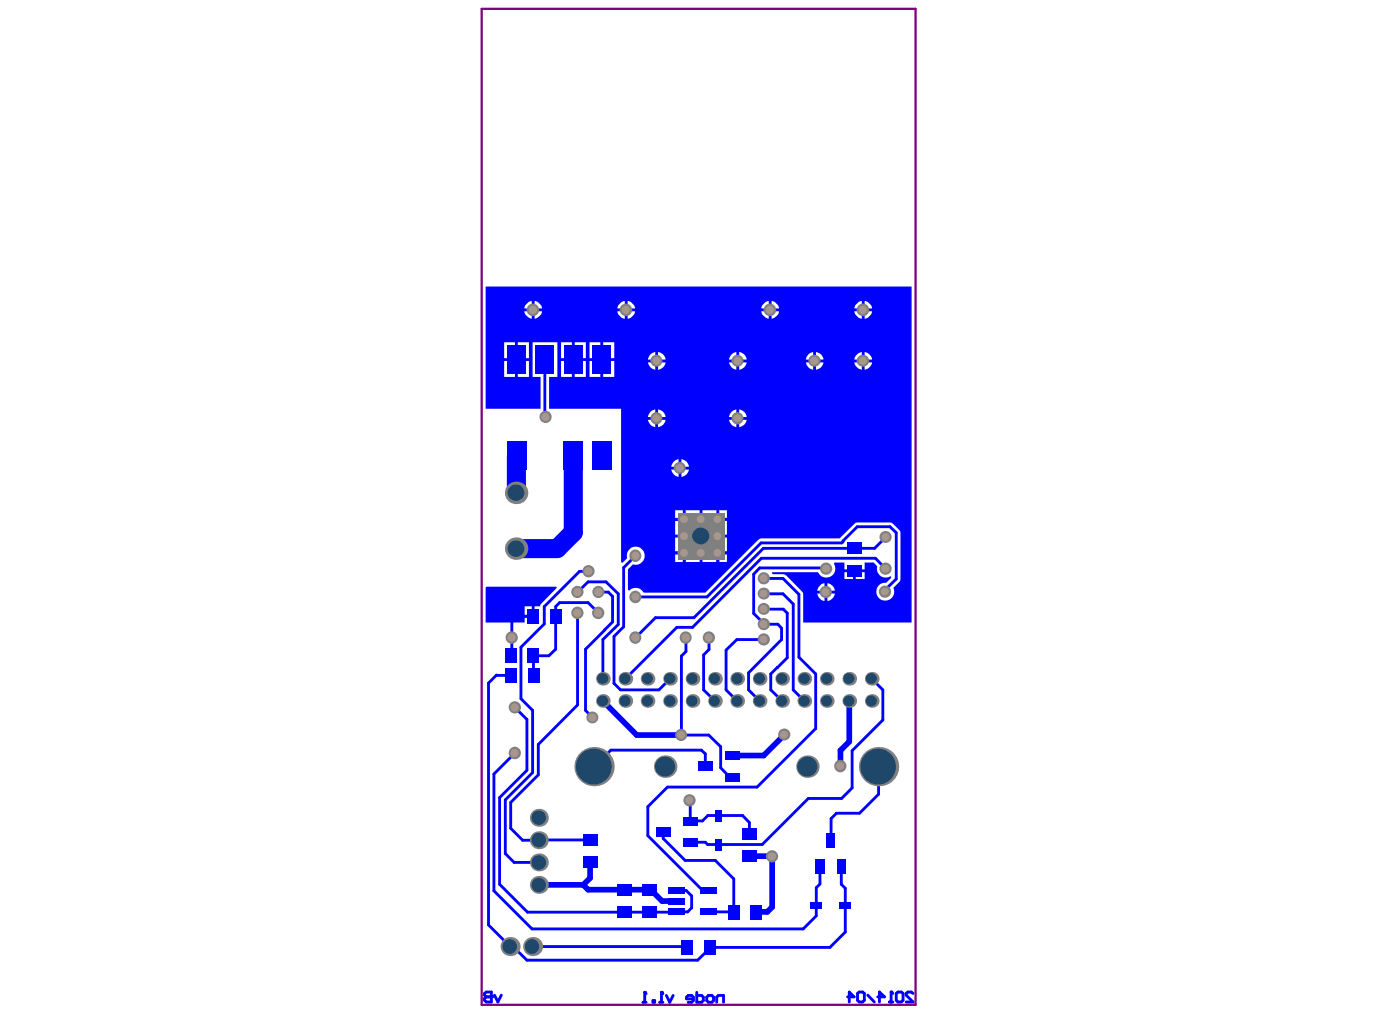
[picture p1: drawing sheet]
<svg xmlns="http://www.w3.org/2000/svg" width="281mm" height="204mm" viewBox="0 0 281 204" stroke-linecap="round" stroke-linejoin="round" font-family="sans-serif">
<g fill="#00f">
<path d="M97.4 117.8l.2-.2h14l.1 .3-3.1 3.1-.3 .6h-1.1v2h-.3v.2h-1.7v1h-7.8zM105.2 121.6v1.7h1.5v-1.7z"/>
<path d="M97.4 57.5h85.4v67.3h-21.7l-.1-6-3.3-3.4-.6-.3h-2.1l-.2-.3 .1-.1h9.2a1.8 1.8 0 0 0 2.5 .9 1.8 1.8 0 0 0 .7-2.5l.1-.3h2v1.4h4v-1.4h1.9l.6 .7a1.77 1.77 0 0 0 .7 2 1.77 1.77 0 0 0 2 0l.1 .4a2.88 2.88 0 0 1-2.1 1.2 1.81 1.81 0 0 0-.6 2.4 1.81 1.81 0 0 0 2.4 .7 1.81 1.81 0 0 0 .8-2.3l1.1-1.2 .3-.6v-9.6a3.7 3.7 0 0 0-2.1-1.7h-6.9l-3.2 3.1h-15.7l-.6 .3-10.6 10.6h-12.4a1.73 1.73 0 0 0-2.9-.4l-.3-.1v-4.1l1.1-1.1a1.8 1.8 0 0 0 2.3-1.5 1.8 1.8 0 0 0-2-2 1.8 1.8 0 0 0-1.5 2.3l-.9 .9-.3-.1v-30.7h-14.5v-6.4h1.7v-7h-5v7h1.6v6.4h-11zM154.8 60.4v1.4h1.5a1.86 1.86 0 0 0-1.5-1.4zM152.9 61.2l-.2 .6h1.5v-1.4a1.58 1.58 0 0 0-1.3 .8zM107.2 60.4v1.4h1.5a1.87 1.87 0 0 0-1.5-1.4zM105.3 61.2l-.1 .6h1.5v-1.4a1.58 1.58 0 0 0-1.4 .8zM173.4 60.4v1.4h1.5a1.86 1.86 0 0 0-1.5-1.4zM171.5 61.2l-.1 .6h1.5v-1.4a1.58 1.58 0 0 0-1.4 .8zM125.9 60.4v1.4h1.5a1.87 1.87 0 0 0-1.5-1.4zM124 61.2l-.2 .6h1.5v-1.4a1.58 1.58 0 0 0-1.3 .8zM154.8 62.4v1.5a1.87 1.87 0 0 0 1.5-1.5zM152.7 62.4a1.87 1.87 0 0 0 1.5 1.5v-1.5zM107.2 62.4v1.5a1.87 1.87 0 0 0 1.5-1.5zM105.2 62.4a1.87 1.87 0 0 0 1.5 1.5v-1.5zM173.4 62.4v1.5a1.87 1.87 0 0 0 1.5-1.5zM171.4 62.4a1.87 1.87 0 0 0 1.5 1.5v-1.5zM125.9 62.4v1.5a1.87 1.87 0 0 0 1.5-1.5zM123.8 62.4a1.87 1.87 0 0 0 1.5 1.5v-1.5zM121 68.6v3.2h2.2v-3.2zM118.2 68.6v3.2h2.2v-3.2zM115.3 68.6v3.2h2.2v-3.2zM112.5 68.6v3.2h2.2v-3.2zM103.9 68.6v3.2h2.2v-3.2zM101.1 68.6v3.2h2.2v-3.2zM173.4 70.6v1.5h1.5a1.84 1.84 0 0 0-1.5-1.5zM171.9 71.1l-.4 .4-.1 .6h1.5v-1.5zM163.7 70.6v1.5h1.5a1.68 1.68 0 0 0-1.5-1.5zM162.1 71.1l-.5 1h1.5v-1.5zM148.3 70.6v1.5h1.4a1.68 1.68 0 0 0-1.4-1.5zM146.7 71.1l-.5 1h1.5v-1.5zM132 70.6v1.5h1.5a1.68 1.68 0 0 0-1.5-1.5zM130.5 71.1l-.6 1h1.5v-1.5zM173.4 72.7v1.4a1.87 1.87 0 0 0 1.5-1.4zM171.4 72.7a1.87 1.87 0 0 0 1.5 1.4v-1.4zM163.7 72.7v1.4a1.69 1.69 0 0 0 1.5-1.4zM161.6 72.7l.1 .1a1.81 1.81 0 0 0 1.4 1.3v-1.4zM148.3 72.7v1.4a1.69 1.69 0 0 0 1.4-1.4zM146.2 72.7l.1 .1a1.81 1.81 0 0 0 1.4 1.3v-1.4zM132 72.7v1.4a1.69 1.69 0 0 0 1.5-1.4zM129.9 72.7l.1 .1a1.81 1.81 0 0 0 1.4 1.3v-1.4zM121 72.4v3.2h2.2v-3.2zM118.2 72.4v3.2h2.2v-3.2zM115.3 72.4v3.2h2.2v-3.2zM112.5 72.4v3.2h2.2v-3.2zM103.9 72.4v3.2h2.2v-3.2zM101.1 72.4v3.2h2.2v-3.2zM132 82.1v1.5h1.5a1.68 1.68 0 0 0-1.5-1.5zM130.5 82.6l-.6 1h1.5v-1.5zM148.3 82.1v1.5h1.4a1.68 1.68 0 0 0-1.4-1.5zM146.7 82.6l-.5 1h1.5v-1.5zM132 84.2v1.5a1.69 1.69 0 0 0 1.5-1.5zM129.9 84.2l.1 .2a1.81 1.81 0 0 0 1.4 1.3v-1.5zM148.3 84.2v1.5a1.69 1.69 0 0 0 1.4-1.5zM146.2 84.2l.1 .2a1.81 1.81 0 0 0 1.4 1.3v-1.5zM136.7 92v1.6h1.5a1.68 1.68 0 0 0-1.5-1.6zM135.1 92.6l-.5 1h1.5v-1.6zM136.7 94.2v1.4a1.69 1.69 0 0 0 1.5-1.4zM134.6 94.2l.1 .1a1.81 1.81 0 0 0 1.4 1.3v-1.4zM144.1 102.3l.2 .1v1.4h1.5v.2v-1.7zM135.4 102.3v1.7l.1-.2h1.5v-1.4l.1-.1zM135.4 104.2v3h4.9v-4.9h-2.9l.1 .1v1.7h-.3v.3h-1.7zM140.9 102.3v4.9h4.9v-3v.2h-1.8v-.3h-.3v-1.7l.2-.1zM140.9 107.8v4.9h3l-.2-.1v-1.7h.3v-.3h1.8v.1v-2.9zM144.3 111.1v1.5l-.2 .1h1.7v-1.7v.1zM135.4 107.8v2.9l.1-.1h1.7v.3h.3v1.7l-.1 .1h2.9v-4.9zM135.4 111v1.7h1.7l-.1-.1v-1.5h-1.5zM171.7 114.7v1.4h1.7v-1.4zM169.4 114.7v1.4h1.7v-1.4zM166 116.9v1.5h1.4a1.69 1.69 0 0 0-1.4-1.5zM164.4 117.5l-.5 .9h1.5v-1.5l-.6 .2zM166 119v1.5a1.69 1.69 0 0 0 1.4-1.5zM163.9 119a1.87 1.87 0 0 0 1.5 1.5v-1.5z"/>
</g>
<g fill="none" stroke="#00f" stroke-width=".57">
<path d="M120.1 118.7h1.9M99.6 135.4h.1M102.9 123.6l-.2 .2M112.3 120.8l-.8 .8M121.3 126.2v.1M123.2 137l1.3 1.3M137.6 127.8v2.8M142.2 127.8v2.4M122.5 150.4l-3.3 3.3M141.5 151.1v2.5M108.1 168.4v.1M119 168.4v.1"/>
<path d="M137.6 178.6l1.1 1M141.5 168.9l.4 .4h2.1M102.3 189.8h.6M106.8 189.8l.3 .2M135.7 182.8l-.1 .1M137.6 189.8l.2 .2M138.7 182l-.8 .8M142.3 190v.2"/>
</g>
<path d="M130.2 178.4h.3M132.8 180.7h2.9" fill="none" stroke="#00f" stroke-width="1.1"/>
<circle cx="147.6" cy="182.8" r=".29" fill="#00f"/>
<g fill="none" stroke="#00f" stroke-width=".57">
<path d="M109.3 72.1v11.3l.2 .2M115.8 118.7l2.2-2h3.6l2.4 2.4v6.1l-3.1 3v8.1M118.1 114.6h-1.9l-7 7v3.5l-4.7 4.7v10.3l2.3 2.3v12.5l-5.4 5.5v10.7l1.7 1.8h5M122 118.7l.9 .9v5.1l-1.6 1.5M127.5 111.4l-2.4 2.4v11.9l-1.9 1.9v9.4M144 104.1l2.8 .1v6.7h-2.8v2.3l-.1 .2h-6.5l-.2-.2v-2.3h-3.1v-6.7h3.2l3.3 3.3M153.2 116h3.9l3.1 3.2v12.6l3.4 3.3v11l-11.7 11.7h-18l-4 3.9v5.9l11.1 11M153.2 119.1h3.9l2 2v17.2l2.2 2.2M165.3 113.9h-12.9l-1.2 1.2v7.9l2 2.2h2.8l.8 .8v2.2l-6.7 6.7v3.4l2.3 2.2M177.5 118.7v-.4l2.3-2.2v-9.3l-1.3-1.2h-6.6l-2.8 2.9-.2 .4h-16.2l-10.9 10.8h-14.3M177.7 113.3v.7l-2.1-2.1h-22.9l-13.8 13.9h-3.1l-10.4 10.3M177.7 107.7l-2.3 2.2h-22.3l-13.9 13.9h-7.7l-4 4"/>
<path d="M99.6 135.4l-1.6 1.6v48.4l4.3 4.4M99.6 135.4h2.9M102.7 123.8v7.5l-.2 .2M102.9 123.6h4M111.5 121.6v8.6l-1.4 1.3h-3.1v3.9M112.3 120.8h5.7l2 2.1M115.8 122.9v18.4l-7.8 8v6.1l-5.6 5.5v5.2l2.4 2.4h3.3M121.3 126.3l-3.9 3.9v12.2l1.5 1.5M134.4 136.1l-2.2 2.2h-7.7M137.6 130.6l-.9 .9v15.8M142.2 130.2l-1.1 1.1v7l2.3 2.2M153.2 122v.1h3.9l.8 .8v9l-3.3 3.2v3.2l2.3 2.2"/>
<path d="M153.2 128.2h-5.4l-2.2 2.1v8l2.3 2.2M155.9 133.8h.1M161.8 135.6l-.5 .5M174.9 136.1l2.2 2.2v6.1l-6.2 6.1v7.5l-2.1 2.1h-6.7l-9.2 9.2h-8.9M103.3 141.9l2.4 2.3v10.2l-5.5 5.5v17.4l5.6 5.6h29.8M103.3 151l-4.2 4.2v23.4l7.6 7.6h54.4l2.6-2.6v-5.6l.8-.8v-3.4M122.5 150.4h18.2l.8 .7M136.7 147.4h5.5l2.4 2.3v4.2l1.3 1.4h.5l.5 .5M177 153.7h-.8v5.5l-3.8 3.9h-4.6l-1.1 1v4.2l-.1 .1M108.1 168.4h10.3M133 166.8v1.3l4.4 4.4h6.1l3.7 3.7v6.6h-5.2M135.7 178.6h1.9"/>
<path d="M138.4 160.5v4.1h2.5l1.1-1.1h6.9l1.4 1.4v2.3M138.4 168.9h3.1M138.7 179.6v2.4M150.3 171.7l.2 .1M154.9 171.7h.1M168.7 173.8v3.5l.8 .8v8.8l-3 3.1h-24.2M98.6 198.9v2h-1.1l-.3-.3v-.4l.3-.3h1.1M99.2 199.5l.7 1.4 .7-1.4M102.9 189.8l2.8 2.7h34.2l2.4-2.3M106.8 189.8h30.8M135.7 182.8h2.2M146.8 182.2h.2"/>
</g>
<path d="M120.9 140.5l6.8 6.9h9M157.3 147.3l-4.1 4.2h-6.3l.1-.1M170.3 140.5v8.2l-1.7 1.8v3.1M108.1 177.4h8.9M117 177.4l1 1h12.2M118.4 172.9v3.1l-1.4 1.4M130.5 178.4l2.3 2.3M150.3 171.7h4.6M154.9 171.7v10.2l-1 .9h-2.2" fill="none" stroke="#00f" stroke-width="1.1"/>
<path d="M103.6 91.4l-.1 7.4M115 91.4v15.3l-3.3 3.3h-8.2" fill="none" stroke="#00f" stroke-width="3.8"/>
<circle cx="98.6" cy="199.9" r=".29" fill="#00f"/>
<path d="M98.6 198.9h-1.1l-.3 .3v.3l.3 .4h1.1M178.7 198.9v2M179.8 199.2l.3-.3h.7l.3 .3v1.4l-.3 .3h-.7l-.3-.3zM183.1 199.2l-.3-.3h-.7l-.3 .3v.3l1.3 1.4h-1.3M178.4 200.9h.7" fill="none" stroke="#00f" stroke-width=".57"/>
<circle cx="178.7" cy="198.9" r=".29" fill="#00f"/>
<path d="M132.7 199v2M133.7 199.6l.6 1.4 .7-1.4M139.8 199v2h.9l.4-.4v-.7l-.4-.3h-.9M141.8 199.9l.3-.3h.7l.3 .3v.7l-.3 .4h-.7l-.3-.4zM170 199.9h1.3l-1-1v2M172 199.2l.3-.3h.7l.4 .3v1.4l-.4 .3h-.7l-.3-.3zM174.1 199.5l1.3 1.4M176.1 199.9h1.3l-1-1v2M178.7 198.9l.4 .3M132.3 201h.7M139.1 200.3h-1.4v-.4l.3-.3h.7l.4 .3v.7l-.4 .4h-.7M143.8 201v-1.1l.3-.3h1v1.4" fill="none" stroke="#00f" stroke-width=".57"/>
<circle cx="132.7" cy="199" r=".29" fill="#00f"/>
<path d="M129.3 199v2M132.7 199l.3 .2M129 201h.6M131 200.6h.3v.4h-.3z" fill="none" stroke="#00f" stroke-width=".57"/>
<circle cx="129.3" cy="199" r=".29" fill="#00f"/>
<path d="M129.3 199l.3 .2" fill="none" stroke="#00f" stroke-width=".57"/>
<circle cx="173.1" cy="72.3" r="1.23" fill="#808080"/>
<circle cx="173.1" cy="72.4" r=".77" fill="#a6968d"/>
<circle cx="163.4" cy="72.3" r="1.21" fill="#808080"/>
<circle cx="163.3" cy="72.3" r=".79" fill="#a6968d"/>
<circle cx="147.9" cy="72.3" r="1.2" fill="#808080"/>
<circle cx="147.9" cy="72.4" r=".77" fill="#a6968d"/>
<circle cx="147.9" cy="83.9" r="1.21" fill="#808080"/>
<circle cx="147.9" cy="83.8" r=".78" fill="#a6968d"/>
<circle cx="131.7" cy="72.3" r="1.2" fill="#808080"/>
<circle cx="131.7" cy="72.4" r=".77" fill="#a6968d"/>
<circle cx="131.6" cy="83.9" r="1.21" fill="#808080"/>
<circle cx="131.7" cy="83.8" r=".78" fill="#a6968d"/>
<circle cx="136.3" cy="93.8" r="1.2" fill="#808080"/>
<circle cx="136.3" cy="93.8" r=".79" fill="#a6968d"/>
<circle cx="177.6" cy="114" r="1.23" fill="#808080"/>
<circle cx="177.6" cy="114" r=".79" fill="#a6968d"/>
<circle cx="153.2" cy="122.1" r="1.21" fill="#808080"/>
<circle cx="153.1" cy="122.1" r=".77" fill="#a6968d"/>
<circle cx="153.2" cy="116" r="1.23" fill="#808080"/>
<circle cx="153.1" cy="116" r=".77" fill="#a6968d"/>
<circle cx="153.2" cy="119" r="1.21" fill="#808080"/>
<circle cx="153.1" cy="119" r=".77" fill="#a6968d"/>
<circle cx="157.3" cy="147.3" r="1.21" fill="#808080"/>
<circle cx="157.3" cy="147.3" r=".77" fill="#a6968d"/>
<circle cx="138.3" cy="160.5" r="1.23" fill="#808080"/>
<circle cx="138.3" cy="160.4" r=".76" fill="#a6968d"/>
<circle cx="165.6" cy="118.7" r="1.23" fill="#808080"/>
<circle cx="165.6" cy="118.7" r=".78" fill="#a6968d"/>
<circle cx="127.4" cy="119.7" r="1.23" fill="#808080"/>
<circle cx="127.5" cy="119.7" r=".77" fill="#a6968d"/>
<circle cx="120" cy="118.7" r="1.21" fill="#808080"/>
<circle cx="120" cy="118.7" r=".8" fill="#a6968d"/>
<circle cx="127.4" cy="111.4" r="1.23" fill="#808080"/>
<circle cx="127.4" cy="111.4" r=".78" fill="#a6968d"/>
<circle cx="127.4" cy="127.8" r="1.23" fill="#808080"/>
<circle cx="127.4" cy="127.8" r=".8" fill="#a6968d"/>
<circle cx="115.8" cy="118.7" r="1.23" fill="#808080"/>
<circle cx="115.8" cy="118.7" r=".8" fill="#a6968d"/>
<circle cx="109.4" cy="83.6" r="1.23" fill="#808080"/>
<circle cx="109.4" cy="83.6" r=".8" fill="#a6968d"/>
<circle cx="140.5" cy="104.1" r="1.24" fill="#808080"/>
<circle cx="140.6" cy="104.1" r=".79" fill="#a6968d"/>
<circle cx="137.2" cy="110.9" r="1.25" fill="#808080"/>
<circle cx="137.2" cy="110.9" r=".8" fill="#a6968d"/>
<circle cx="137.2" cy="104.1" r="1.25" fill="#808080"/>
<circle cx="137.2" cy="104.1" r=".79" fill="#a6968d"/>
<circle cx="137.2" cy="107.5" r="1.25" fill="#808080"/>
<circle cx="137.2" cy="107.5" r=".8" fill="#a6968d"/>
<circle cx="140.5" cy="110.9" r="1.24" fill="#808080"/>
<circle cx="140.6" cy="110.9" r=".8" fill="#a6968d"/>
<circle cx="143.9" cy="110.9" r="1.25" fill="#808080"/>
<circle cx="143.9" cy="110.9" r=".78" fill="#a6968d"/>
<circle cx="143.9" cy="107.5" r="1.25" fill="#808080"/>
<circle cx="143.9" cy="107.5" r=".78" fill="#a6968d"/>
<circle cx="143.9" cy="104.1" r="1.25" fill="#808080"/>
<circle cx="143.9" cy="104.1" r=".77" fill="#a6968d"/>
<circle cx="103.3" cy="151" r="1.24" fill="#808080"/>
<circle cx="103.2" cy="151" r=".78" fill="#a6968d"/>
<circle cx="103.3" cy="141.8" r="1.23" fill="#808080"/>
<circle cx="103.2" cy="141.9" r=".78" fill="#a6968d"/>
<circle cx="120" cy="122.9" r="1.24" fill="#808080"/>
<circle cx="120" cy="122.9" r=".8" fill="#a6968d"/>
<circle cx="118" cy="114.5" r="1.23" fill="#808080"/>
<circle cx="118" cy="114.5" r=".79" fill="#a6968d"/>
<circle cx="115.8" cy="122.9" r="1.24" fill="#808080"/>
<circle cx="115.8" cy="122.9" r=".8" fill="#a6968d"/>
<circle cx="153.2" cy="125.1" r="1.23" fill="#808080"/>
<circle cx="153.1" cy="125.2" r=".78" fill="#a6968d"/>
<circle cx="153.2" cy="128.2" r="1.23" fill="#808080"/>
<circle cx="153.2" cy="128.2" r=".76" fill="#a6968d"/>
<circle cx="137.5" cy="127.8" r="1.23" fill="#808080"/>
<circle cx="137.5" cy="127.8" r=".8" fill="#a6968d"/>
<circle cx="142.2" cy="127.8" r="1.24" fill="#808080"/>
<circle cx="142.1" cy="127.8" r=".78" fill="#a6968d"/>
<circle cx="177.6" cy="107.7" r="1.21" fill="#808080"/>
<circle cx="177.6" cy="107.7" r=".77" fill="#a6968d"/>
<circle cx="165.7" cy="114" r="1.23" fill="#808080"/>
<circle cx="165.7" cy="114" r=".79" fill="#a6968d"/>
<circle cx="177.5" cy="118.6" r="1.23" fill="#808080"/>
<circle cx="177.5" cy="118.6" r=".76" fill="#a6968d"/>
<circle cx="168.5" cy="153.6" r="1.24" fill="#808080"/>
<circle cx="168.5" cy="153.6" r=".79" fill="#a6968d"/>
<circle cx="102.6" cy="127.8" r="1.24" fill="#808080"/>
<circle cx="102.6" cy="127.8" r=".8" fill="#a6968d"/>
<circle cx="106.9" cy="62.1" r="1.25" fill="#808080"/>
<circle cx="106.9" cy="62.1" r=".8" fill="#a6968d"/>
<circle cx="125.6" cy="62.1" r="1.25" fill="#808080"/>
<circle cx="125.5" cy="62.1" r=".78" fill="#a6968d"/>
<circle cx="154.4" cy="62.1" r="1.25" fill="#808080"/>
<circle cx="154.4" cy="62.1" r=".8" fill="#a6968d"/>
<circle cx="173.1" cy="62.1" r="1.25" fill="#808080"/>
<circle cx="173" cy="62.1" r=".78" fill="#a6968d"/>
<circle cx="154.9" cy="171.7" r="1.23" fill="#808080"/>
<circle cx="154.8" cy="171.7" r=".79" fill="#a6968d"/>
<circle cx="118.8" cy="143.8" r="1.2" fill="#808080"/>
<circle cx="118.8" cy="143.9" r=".79" fill="#a6968d"/>
<circle cx="136.6" cy="147.4" r="1.21" fill="#808080"/>
<circle cx="136.6" cy="147.3" r=".79" fill="#a6968d"/>
<circle cx="102.3" cy="189.8" r="1.91" fill="#808080"/>
<circle cx="102.2" cy="189.8" r="1.47" fill="#1f4769"/>
<circle cx="106.8" cy="189.8" r="1.91" fill="#808080"/>
<circle cx="106.7" cy="189.8" r="1.46" fill="#1f4769"/>
<circle cx="120.9" cy="140.5" r="1.37" fill="#808080"/>
<circle cx="120.9" cy="140.5" r="1.11" fill="#1f4769"/>
<circle cx="120.9" cy="136.1" r="1.37" fill="#808080"/>
<circle cx="120.9" cy="136" r="1.11" fill="#1f4769"/>
<circle cx="125.4" cy="140.5" r="1.37" fill="#808080"/>
<circle cx="125.4" cy="140.5" r="1.1" fill="#1f4769"/>
<circle cx="125.4" cy="136.1" r="1.37" fill="#808080"/>
<circle cx="125.4" cy="136" r="1.1" fill="#1f4769"/>
<circle cx="129.9" cy="140.5" r="1.37" fill="#808080"/>
<circle cx="129.9" cy="140.5" r="1.1" fill="#1f4769"/>
<circle cx="129.9" cy="136.1" r="1.37" fill="#808080"/>
<circle cx="129.9" cy="136" r="1.1" fill="#1f4769"/>
<circle cx="134.4" cy="140.5" r="1.37" fill="#808080"/>
<circle cx="134.4" cy="140.5" r="1.11" fill="#1f4769"/>
<circle cx="134.4" cy="136.1" r="1.37" fill="#808080"/>
<circle cx="134.4" cy="136" r="1.11" fill="#1f4769"/>
<circle cx="138.9" cy="140.5" r="1.37" fill="#808080"/>
<circle cx="138.8" cy="140.5" r="1.1" fill="#1f4769"/>
<circle cx="138.9" cy="136.1" r="1.37" fill="#808080"/>
<circle cx="138.8" cy="136" r="1.1" fill="#1f4769"/>
<circle cx="143.4" cy="140.5" r="1.37" fill="#808080"/>
<circle cx="143.3" cy="140.5" r="1.08" fill="#1f4769"/>
<circle cx="143.4" cy="136.1" r="1.37" fill="#808080"/>
<circle cx="143.3" cy="136" r="1.08" fill="#1f4769"/>
<circle cx="147.9" cy="140.5" r="1.37" fill="#808080"/>
<circle cx="147.8" cy="140.5" r="1.1" fill="#1f4769"/>
<circle cx="147.9" cy="136.1" r="1.37" fill="#808080"/>
<circle cx="147.8" cy="136" r="1.1" fill="#1f4769"/>
<circle cx="152.4" cy="140.5" r="1.37" fill="#808080"/>
<circle cx="152.3" cy="140.5" r="1.11" fill="#1f4769"/>
<circle cx="152.4" cy="136.1" r="1.37" fill="#808080"/>
<circle cx="152.3" cy="136" r="1.11" fill="#1f4769"/>
<circle cx="156.9" cy="140.5" r="1.37" fill="#808080"/>
<circle cx="156.8" cy="140.5" r="1.1" fill="#1f4769"/>
<circle cx="156.9" cy="136.1" r="1.37" fill="#808080"/>
<circle cx="156.8" cy="136" r="1.1" fill="#1f4769"/>
<circle cx="161.3" cy="140.5" r="1.37" fill="#808080"/>
<circle cx="161.3" cy="140.5" r="1.1" fill="#1f4769"/>
<circle cx="161.3" cy="136.1" r="1.37" fill="#808080"/>
<circle cx="161.3" cy="136" r="1.1" fill="#1f4769"/>
<circle cx="165.8" cy="140.5" r="1.37" fill="#808080"/>
<circle cx="165.8" cy="140.5" r="1.1" fill="#1f4769"/>
<circle cx="165.8" cy="136.1" r="1.37" fill="#808080"/>
<circle cx="165.8" cy="136" r="1.1" fill="#1f4769"/>
<circle cx="170.3" cy="140.5" r="1.37" fill="#808080"/>
<circle cx="170.3" cy="140.5" r="1.1" fill="#1f4769"/>
<circle cx="170.3" cy="136.1" r="1.37" fill="#808080"/>
<circle cx="170.3" cy="136" r="1.1" fill="#1f4769"/>
<circle cx="174.9" cy="140.5" r="1.37" fill="#808080"/>
<circle cx="174.8" cy="140.5" r="1.1" fill="#1f4769"/>
<circle cx="174.9" cy="136.1" r="1.37" fill="#808080"/>
<circle cx="174.8" cy="136" r="1.1" fill="#1f4769"/>
<circle cx="108.1" cy="177.4" r="1.8" fill="#808080"/>
<circle cx="108.1" cy="177.4" r="1.45" fill="#1f4769"/>
<circle cx="108.1" cy="168.5" r="1.8" fill="#808080"/>
<circle cx="108.1" cy="168.4" r="1.45" fill="#1f4769"/>
<circle cx="108.1" cy="164" r="1.8" fill="#808080"/>
<circle cx="108.1" cy="163.9" r="1.45" fill="#1f4769"/>
<circle cx="103.5" cy="110" r="2.25" fill="#808080"/>
<circle cx="103.5" cy="110" r="1.67" fill="#1f4769"/>
<circle cx="103.5" cy="98.8" r="2.25" fill="#808080"/>
<circle cx="103.5" cy="98.8" r="1.67" fill="#1f4769"/>
<circle cx="133.4" cy="153.7" r="2.25" fill="#808080"/>
<circle cx="133.4" cy="153.7" r="2.01" fill="#1f4769"/>
<path d="M136 102.9h9.2v9.2h-9.2z" fill-rule="evenodd" fill="#808080"/>
<circle cx="140.6" cy="107.5" r="1.7" fill="#1f4769"/>
<circle cx="162" cy="153.7" r="2.25" fill="#808080"/>
<circle cx="161.9" cy="153.7" r="2.01" fill="#1f4769"/>
<circle cx="108.1" cy="172.9" r="1.8" fill="#808080"/>
<circle cx="108.1" cy="172.9" r="1.45" fill="#1f4769"/>
<circle cx="119.2" cy="153.7" r="3.9" fill="#808080"/>
<circle cx="119.1" cy="153.7" r="3.6" fill="#1f4769"/>
<circle cx="176.2" cy="153.7" r="3.9" fill="#808080"/>
<circle cx="176.1" cy="153.7" r="3.6" fill="#1f4769"/>
<g fill="#00f">
<path d="M137 163.7h2.9v1.8h-2.9z" fill-rule="evenodd"/>
<path d="M101.4 133.9h2.2v3h-2.2z" fill-rule="evenodd"/>
<path d="M101.4 130h2.2v3h-2.2z" fill-rule="evenodd"/>
<path d="M105.8 122.1h2.3v2.9h-2.3z" fill-rule="evenodd"/>
<path d="M105.9 133.9h2.2v3h-2.2z" fill-rule="evenodd"/>
<path d="M105.9 130h2.2v3h-2.2z" fill-rule="evenodd"/>
<path d="M110.3 122.1h2.2v2.9h-2.2z" fill-rule="evenodd"/>
<path d="M118.8 88.5h3.8v5.8h-3.8z" fill-rule="evenodd"/>
<path d="M118.8 69.2h3.8v5.8h-3.8z" fill-rule="evenodd"/>
<path d="M123.8 177.3h2.9v2.2h-2.9z" fill-rule="evenodd"/>
<path d="M123.8 181.8h3v2.2h-3z" fill-rule="evenodd"/>
<path d="M128.7 177.3h3v2.2h-3z" fill-rule="evenodd"/>
<path d="M128.7 181.8h3v2.2h-3z" fill-rule="evenodd"/>
<path d="M137 168h2.9v1.8h-2.9z" fill-rule="evenodd"/>
<path d="M143.4 162.4h1.3v2.2h-1.3z" fill-rule="evenodd"/>
<path d="M143.4 168.2h1.3v2.3h-1.3z" fill-rule="evenodd"/>
<path d="M146 181.4h2.3v2.9h-2.3z" fill-rule="evenodd"/>
<path d="M150.6 181.4h2.2v2.9h-2.2z" fill-rule="evenodd"/>
<path d="M165.7 167h1.8v2.9h-1.8z" fill-rule="evenodd"/>
<path d="M169.9 108.8h3v2.2h-3z" fill-rule="evenodd"/>
<path d="M169.9 113.3h3v2.2h-3z" fill-rule="evenodd"/>
<path d="M134 182.1h3.4v1.4h-3.4z" fill-rule="evenodd"/>
<path d="M140.3 182.1h3.4v1.4h-3.4z" fill-rule="evenodd"/>
<path d="M133.9 180h3.4v1.3h-3.4z" fill-rule="evenodd"/>
<path d="M134 177.9h3.4v1.3h-3.4z" fill-rule="evenodd"/>
<path d="M140.3 177.9h3.4v1.3h-3.4z" fill-rule="evenodd"/>
<path d="M131.5 165.8h3v1.9h-3z" fill-rule="evenodd"/>
<path d="M101.7 88.5h3.8v5.8h-3.8z" fill-rule="evenodd"/>
<path d="M101.7 69.2h3.8v5.8h-3.8z" fill-rule="evenodd"/>
<path d="M107.4 69.2h3.8v5.8h-3.8z" fill-rule="evenodd"/>
<path d="M116.9 167.3h2.9v2.2h-2.9z" fill-rule="evenodd"/>
<path d="M116.9 171.8h2.9v2.2h-2.9z" fill-rule="evenodd"/>
<path d="M113.1 88.5h3.8v5.8h-3.8z" fill-rule="evenodd"/>
<path d="M113.1 69.2h3.8v5.8h-3.8z" fill-rule="evenodd"/>
<path d="M136.7 188.5h2.3v2.9h-2.3z" fill-rule="evenodd"/>
<path d="M141.2 188.5h2.3v2.9h-2.3z" fill-rule="evenodd"/>
<path d="M140 152.7h2.9v1.9h-2.9z" fill-rule="evenodd"/>
<path d="M162.6 180.8h2.2v1.3h-2.2z" fill-rule="evenodd"/>
<path d="M148.9 166h2.9v2.2h-2.9z" fill-rule="evenodd"/>
<path d="M148.8 170.5h3v2.2h-3z" fill-rule="evenodd"/>
<path d="M168.4 180.8h2.3v1.3h-2.3z" fill-rule="evenodd"/>
<path d="M163.6 172.3h1.8v2.9h-1.8z" fill-rule="evenodd"/>
<path d="M167.8 172.3h1.8v2.9h-1.8z" fill-rule="evenodd"/>
<path d="M145.4 154.9h3v1.8h-3z" fill-rule="evenodd"/>
<path d="M145.5 150.6h2.9v1.8h-2.9z" fill-rule="evenodd"/>
</g>
<path d="M96.6 1.8h87v199.7h-87z" fill="none" stroke="#800080" stroke-width=".46"/>
<g fill="#a6968d">
<circle cx="173.1" cy="72.4" r=".77"/>
<circle cx="163.3" cy="72.3" r=".79"/>
<circle cx="147.9" cy="72.4" r=".77"/>
<circle cx="147.9" cy="83.8" r=".78"/>
<circle cx="131.7" cy="72.4" r=".77"/>
<circle cx="131.7" cy="83.8" r=".78"/>
<circle cx="136.3" cy="93.8" r=".79"/>
<circle cx="177.6" cy="114" r=".79"/>
<circle cx="153.1" cy="122.1" r=".77"/>
<circle cx="153.1" cy="116" r=".77"/>
<circle cx="153.1" cy="119" r=".77"/>
<circle cx="157.3" cy="147.3" r=".77"/>
<circle cx="138.3" cy="160.4" r=".76"/>
<circle cx="165.6" cy="118.7" r=".78"/>
<circle cx="127.5" cy="119.7" r=".77"/>
<circle cx="120" cy="118.7" r=".8"/>
<circle cx="127.4" cy="111.4" r=".78"/>
<circle cx="127.4" cy="127.8" r=".8"/>
<circle cx="115.8" cy="118.7" r=".8"/>
<circle cx="109.4" cy="83.6" r=".8"/>
<circle cx="140.6" cy="104.1" r=".79"/>
<circle cx="137.2" cy="110.9" r=".8"/>
<circle cx="137.2" cy="104.1" r=".79"/>
<circle cx="137.2" cy="107.5" r=".8"/>
<circle cx="140.6" cy="110.9" r=".8"/>
<circle cx="143.9" cy="110.9" r=".78"/>
<circle cx="143.9" cy="107.5" r=".78"/>
<circle cx="143.9" cy="104.1" r=".77"/>
<circle cx="103.2" cy="151" r=".78"/>
<circle cx="103.2" cy="141.9" r=".78"/>
<circle cx="120" cy="122.9" r=".8"/>
<circle cx="118" cy="114.5" r=".79"/>
<circle cx="115.8" cy="122.9" r=".8"/>
<circle cx="153.1" cy="125.2" r=".78"/>
<circle cx="153.2" cy="128.2" r=".76"/>
<circle cx="137.5" cy="127.8" r=".8"/>
<circle cx="142.1" cy="127.8" r=".78"/>
<circle cx="177.6" cy="107.7" r=".77"/>
<circle cx="165.7" cy="114" r=".79"/>
<circle cx="177.5" cy="118.6" r=".76"/>
<circle cx="168.5" cy="153.6" r=".79"/>
<circle cx="102.6" cy="127.8" r=".8"/>
<circle cx="106.9" cy="62.1" r=".8"/>
<circle cx="125.5" cy="62.1" r=".78"/>
<circle cx="154.4" cy="62.1" r=".8"/>
<circle cx="173" cy="62.1" r=".78"/>
<circle cx="154.8" cy="171.7" r=".79"/>
<circle cx="118.8" cy="143.9" r=".79"/>
<circle cx="136.6" cy="147.3" r=".79"/>
</g>
</svg>
